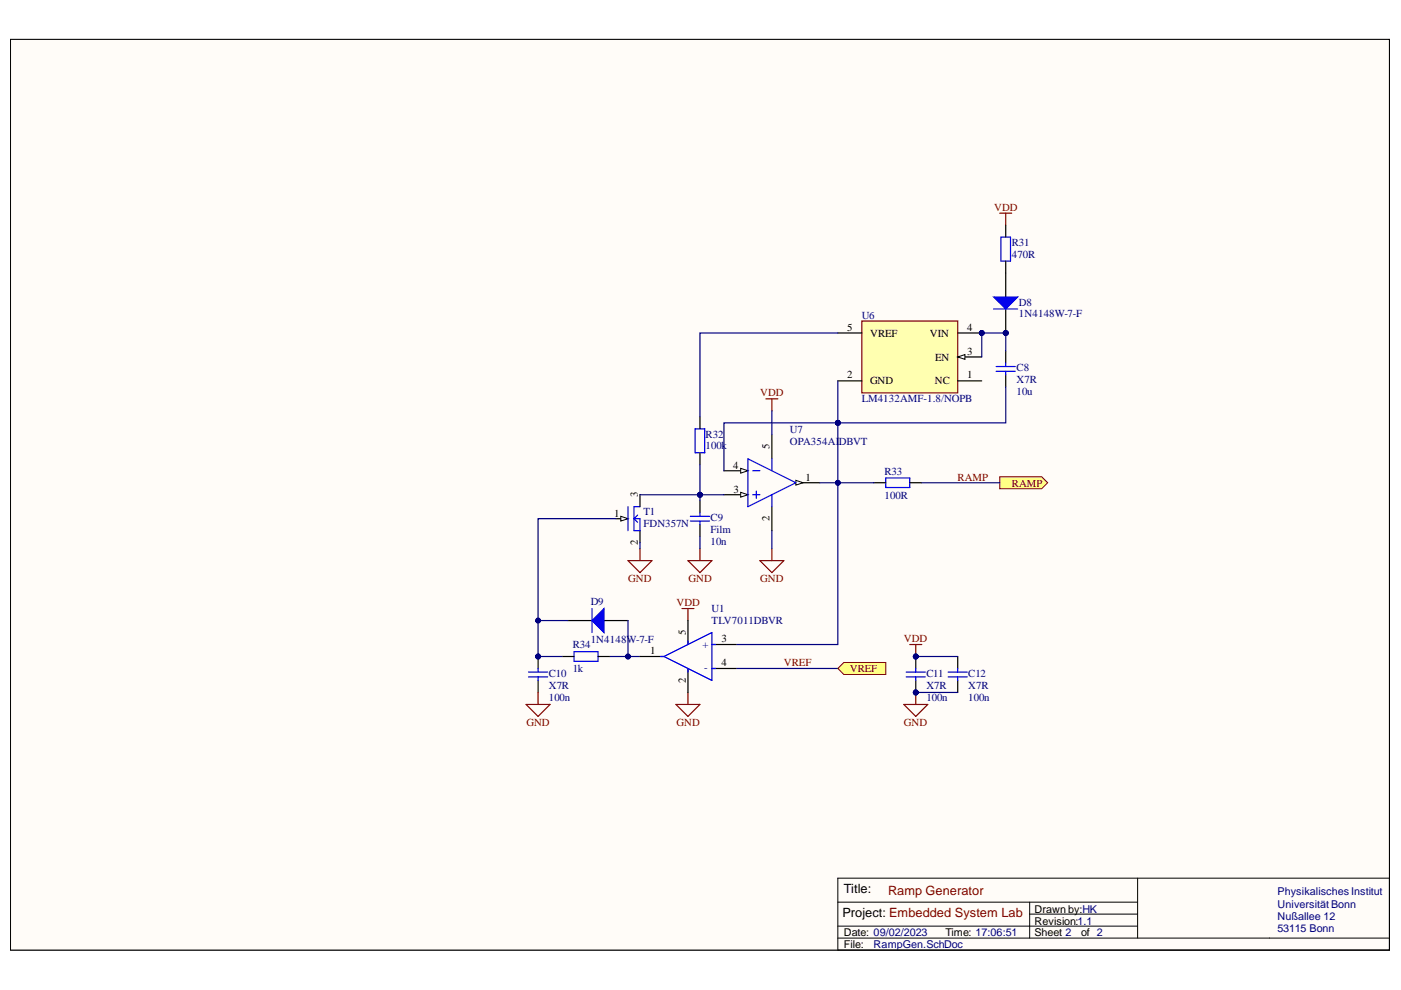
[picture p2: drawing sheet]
<svg xmlns="http://www.w3.org/2000/svg" width="297mm" height="210mm" viewBox="0 0 297 210" stroke-linecap="round" stroke-linejoin="round" font-family="sans-serif">
<defs><g id="words">
<g font-size="2.7">
<text x="178.9" y="189.4">Title:</text>
<text x="178.6" y="194.5">Project: Embedded System Lab</text>
</g>
<text font-size="2.7" fill="#800000" x="188.3" y="189.7">Ramp Generator</text>
<g font-size="2.3" fill="#800000">
<text x="210.8" y="44.7">VDD</text>
<text x="161.2" y="84.1">VDD</text>
<text x="203" y="101.9">RAMP</text>
<text x="214.5" y="103.2">RAMP</text>
<text x="133.2" y="123.5">GND</text>
<text x="146" y="123.5">GND</text>
<text x="161.2" y="123.5">GND</text>
<text x="143.4" y="128.5">VDD</text>
<text x="191.7" y="136.1">VDD</text>
<text x="166.2" y="141.2">VREF</text>
<text x="180.2" y="142.5">VREF</text>
<text x="111.6" y="154">GND</text>
<text x="143.4" y="154">GND</text>
<text x="191.7" y="154">GND</text>
</g>
<g font-size="2.3" fill="#000080">
<text x="214.5" y="52.1">R31</text>
<text x="214.5" y="54.6">470R</text>
<text x="216" y="64.8">D8</text>
<text x="182.7" y="67.6">U6</text>
<text x="216" y="67.3">1N4148W-7-F</text>
<text x="215.5" y="83.8">10u</text>
<text x="215.5" y="78.7">C8</text>
<text x="215.5" y="81.3">X7R</text>
<text x="182.7" y="85.3">LM4132AMF-1.8/NOPB</text>
<text x="149.6" y="95.3">100k</text>
<text x="149.6" y="92.8">R32</text>
<text x="167.5" y="91.8">U7</text>
<text x="167.5" y="94.3">OPA354AI</text>
<text x="177.9" y="94.3">DBVT</text>
<text x="187.5" y="100.6">R33</text>
<text x="187.5" y="105.7">100R</text>
<text x="136.4" y="109.3">T1</text>
<text x="136.4" y="111.8">FDN357N</text>
<text x="150.6" y="110.5">C9</text>
<text x="150.6" y="113.1">Film</text>
<text x="150.6" y="115.6">10n</text>
<text x="125.2" y="128.3">D9</text>
<text x="150.9" y="129.8">U1</text>
<text x="121.4" y="137.4">R34</text>
<text x="125.2" y="136.4">1N4148W-7-F</text>
<text x="148.9" y="137.4">+</text>
<text x="150.9" y="132.3">TLV7011DBVR</text>
<text x="116.4" y="143.5">C10</text>
<text x="121.4" y="142.5">1k</text>
<text x="149.3" y="142.2">-</text>
<text x="196.4" y="143.5">C11</text>
<text x="205.3" y="143.5">C12</text>
<text x="116.4" y="148.6">100n</text>
<text x="116.4" y="146">X7R</text>
<text x="196.4" y="148.6">100n</text>
<text x="196.4" y="146">X7R</text>
<text x="205.3" y="148.6">100n</text>
<text x="205.3" y="146">X7R</text>
<text x="270.9" y="189.8">PhysikalischesInstitut</text>
<text x="270.9" y="195.1">Nußallee 12</text>
<text x="270.9" y="197.6">53115 Bonn</text>
<text x="270.9" y="192.6">UniversitätBonn</text>
<text x="185.2" y="201">RampGen.SchDoc</text>
</g>
<g font-size="2.3">
<text x="179.6" y="70.1">5</text>
<text x="184.5" y="71.4">VREF</text>
<text x="197.2" y="71.4">VIN</text>
<text x="205" y="70.1">4</text>
<text x="198.3" y="76.4">EN</text>
<text x="205" y="75.2">3</text>
<text x="179.6" y="80.2">2</text>
<text x="184.5" y="81.5">GND</text>
<text x="198.2" y="81.5">NC</text>
<text x="205" y="80.2">1</text>
<text x="163.1" y="95.2" transform="rotate(-90 163.1 95.2)">5</text>
<text x="155.4" y="99.4">4</text>
<text x="170.8" y="101.9">1</text>
<text x="135.2" y="105.4" transform="rotate(-90 135.2 105.4)">3</text>
<text x="155.5" y="104.4">3</text>
<text x="130.2" y="109.5">1</text>
<text x="163.1" y="110.5" transform="rotate(-90 163.1 110.5)">2</text>
<text x="135.2" y="115.6" transform="rotate(-90 135.2 115.6)">2</text>
<text x="145.4" y="134.6" transform="rotate(-90 145.4 134.6)">5</text>
<text x="153" y="136.1">3</text>
<text x="137.8" y="138.7">1</text>
<text x="153" y="141.2">4</text>
<text x="145.4" y="144.8" transform="rotate(-90 145.4 144.8)">2</text>
<text x="219.3" y="196.1">Revision:1.1</text>
<text x="219.3" y="193.6">Drawn by:HK</text>
<text x="178.9" y="198.4">Date: 09/02/2023</text>
<text x="178.9" y="201">File:</text>
<text x="200.5" y="198.4">Time: 17:06:51</text>
<text x="219.3" y="198.4">Sheet 2</text>
<text x="229.2" y="198.4">of 2</text>
</g>
</g></defs>
<path d="M2.2 8.4h292.4v193h-292.4z" fill-rule="evenodd" fill="#fffcf8"/>
<path d="M2.2 8.4h292.4v193h-292.4z" fill="none" stroke="#000" stroke-width=".21"/>
<path d="M2.2 8.4h292.4v193h-292.4z" fill-rule="evenodd" fill="#fffcf8"/>
<path d="M2.2 8.4h292.4v193h-292.4zM177.6 186.2h117v15.2h-117zM177.6 191.3h63.6M177.6 198.9h117M177.6 196.4h63.6M218.3 191.3v7.6M218.3 193.8h22.9M241.2 186.2v12.7" fill="none" stroke="#000" stroke-width=".21"/>
<circle cx="213.2" cy="70.6" r=".51" fill="#000080"/>
<circle cx="213.2" cy="70.6" r=".51" fill="none" stroke="#000080" stroke-width=".21"/>
<path d="M213.2 57.9v5.1M213.2 65.5v5.1" fill="none" stroke="#000" stroke-width=".25"/>
<circle cx="213.2" cy="70.6" r=".51" fill="#000080"/>
<circle cx="213.2" cy="70.6" r=".51" fill="none" stroke="#000080" stroke-width=".21"/>
<path d="M210.7 63h5.1l-2.6 2.5z" fill="#00f"/>
<path d="M210.7 63h5.1l-2.6 2.5zM210.7 65.5h5.1M159.6 99.8h1.5M159.6 104.9h1.5M160.3 104.1v1.6M168.7 102.4l-10.1 5" fill="none" stroke="#00f" stroke-width=".25"/>
<path d="M168.7 102.4h5.1" fill="none" stroke="#000" stroke-width=".25"/>
<path d="M168.7 101.8l1.6 .6-1.6 .5z" fill="#f8fcff"/>
<path d="M168.7 101.8l1.6 .6-1.6 .5z" fill="none" stroke="#000" stroke-width=".21"/>
<path d="M153.5 104.9h5.1M163.7 107.4v5.1" fill="none" stroke="#000" stroke-width=".25"/>
<path d="M157 104.4l1.6 .5-1.6 .5z" fill="#f8fcff"/>
<path d="M157 104.4l1.6 .5-1.6 .5z" fill="none" stroke="#000" stroke-width=".21"/>
<path d="M153.5 99.8h5.1" fill="none" stroke="#000" stroke-width=".25"/>
<path d="M157 99.3l1.6 .5-1.6 .5z" fill="#f8fcff"/>
<path d="M157 99.3l1.6 .5-1.6 .5z" fill="none" stroke="#000" stroke-width=".21"/>
<path d="M163.7 92.2v5.1" fill="none" stroke="#000" stroke-width=".25"/>
<path d="M163.7 97.3v2.5M163.7 104.9v2.5M168.7 102.4l-10.1-5.1v10.1" fill="none" stroke="#00f" stroke-width=".25"/>
<circle cx="208.1" cy="70.6" r=".51" fill="#000080"/>
<circle cx="208.1" cy="70.6" r=".51" fill="none" stroke="#000080" stroke-width=".21"/>
<path d="M182.7 68.1h20.4v15.2h-20.4z" fill-rule="evenodd" fill="#ffffb0"/>
<path d="M182.7 68.1h20.4v15.2h-20.4z" fill="none" stroke="#800000" stroke-width=".25"/>
<path d="M203.1 70.6h5" fill="none" stroke="#000" stroke-width=".25"/>
<circle cx="208.1" cy="70.6" r=".51" fill="#000080"/>
<circle cx="208.1" cy="70.6" r=".51" fill="none" stroke="#000080" stroke-width=".21"/>
<path d="M203.1 75.7h5" fill="none" stroke="#000" stroke-width=".25"/>
<path d="M203.1 75.7l1.5-.5v1z" fill="#f8fcff"/>
<path d="M203.1 75.7l1.5-.5v1z" fill="none" stroke="#000" stroke-width=".21"/>
<path d="M213.2 47.7v2.6M213.2 55.4v2.5M177.6 70.6h5.1M148.4 88.4v2.5M148.4 96v2.5M177.6 80.8h5.1M203.1 80.8h5M130.6 110h2.5M148.4 106.2v2.5M148.4 111.2v2.6" fill="none" stroke="#000" stroke-width=".25"/>
<path d="M212.2 50.3h2v5.1h-2zM147.4 90.9h2v5.1h-2zM146.4 110.5h4M146.4 109.5h4M148.4 108.7v.8M148.4 110.5v.7" fill="none" stroke="#00f" stroke-width=".25"/>
<path d="M145.9 118.9h5l-2.5 2.5zM148.4 116.3v2.6M161.1 118.9h5.1l-2.5 2.5zM163.7 116.3v2.6M143.3 149.4h5.1l-2.5 2.5zM145.9 146.8v2.6" fill="none" stroke="#800000" stroke-width=".25"/>
<path d="M131.6 109.5l1.5 .5-1.5 .5z" fill="#f8fcff"/>
<path d="M131.6 109.5l1.5 .5-1.5 .5z" fill="none" stroke="#000" stroke-width=".21"/>
<path d="M211.2 78.7h4.1M211.2 77.7h4.1M213.2 77v.7M213.2 78.7v.8M133.1 107.4v5.1M134.4 110l.8 .7M135.2 109.2l-.8 .8M135.7 107.4h-1.3v5.1h1.3v-2.5h-1.3M187.8 101.3h5.1v2.1h-5.1z" fill="none" stroke="#00f" stroke-width=".25"/>
<path d="M213.2 74.4v2.6M213.2 79.5v2.5M135.7 104.9v2.5M135.7 112.5v2.6M185.3 102.4h2.5M192.9 102.4h2.5" fill="none" stroke="#000" stroke-width=".25"/>
<path d="M212 45.2h2.5M213.2 45.2v2.5M162.4 84.6h2.5M163.7 84.6v2.5M133.1 118.9h5.1l-2.5 2.5zM135.7 116.3v2.6M144.6 129h2.5M145.9 129v2.6" fill="none" stroke="#800000" stroke-width=".25"/>
<circle cx="194.2" cy="139.2" r=".51" fill="#000080"/>
<circle cx="194.2" cy="139.2" r=".51" fill="none" stroke="#000080" stroke-width=".21"/>
<circle cx="194.2" cy="146.8" r=".51" fill="#000080"/>
<circle cx="194.2" cy="146.8" r=".51" fill="none" stroke="#000080" stroke-width=".21"/>
<path d="M192.1 143.5h4.1M192.1 142.5h4.1" fill="none" stroke="#00f" stroke-width=".25"/>
<path d="M194.2 139.2v2.5" fill="none" stroke="#000" stroke-width=".25"/>
<circle cx="194.2" cy="139.2" r=".51" fill="#000080"/>
<circle cx="194.2" cy="139.2" r=".51" fill="none" stroke="#000080" stroke-width=".21"/>
<path d="M194.2 144.3v2.5" fill="none" stroke="#000" stroke-width=".25"/>
<circle cx="194.2" cy="146.8" r=".51" fill="#000080"/>
<circle cx="194.2" cy="146.8" r=".51" fill="none" stroke="#000080" stroke-width=".21"/>
<path d="M194.2 141.7v.8M194.2 143.5v.8" fill="none" stroke="#00f" stroke-width=".25"/>
<path d="M192.9 136.7h2.5M194.2 136.7v2.5" fill="none" stroke="#800000" stroke-width=".25"/>
<circle cx="194.2" cy="139.2" r=".51" fill="#000080"/>
<circle cx="194.2" cy="139.2" r=".51" fill="none" stroke="#000080" stroke-width=".21"/>
<path d="M191.6 149.4h5.1l-2.5 2.5zM194.2 146.8v2.6" fill="none" stroke="#800000" stroke-width=".25"/>
<circle cx="194.2" cy="146.8" r=".51" fill="#000080"/>
<circle cx="194.2" cy="146.8" r=".51" fill="none" stroke="#000080" stroke-width=".21"/>
<path d="M201 143.5h4.1M201 142.5h4.1M203.1 141.7v.8M203.1 143.5v.8" fill="none" stroke="#00f" stroke-width=".25"/>
<path d="M120.4 131.6h5.1M128.1 131.6h5M203.1 139.2v2.5M203.1 144.3v2.5" fill="none" stroke="#000" stroke-width=".25"/>
<path d="M128.1 129v5.1l-2.6-2.5z" fill="#00f"/>
<path d="M121.7 138.2h5.1v2h-5.1zM125.5 129v5.1M128.1 129v5.1l-2.6-2.5z" fill="none" stroke="#00f" stroke-width=".25"/>
<path d="M119.2 139.2h2.5M126.8 139.2h2.5" fill="none" stroke="#000" stroke-width=".25"/>
<circle cx="114.1" cy="139.2" r=".51" fill="#000080"/>
<circle cx="114.1" cy="139.2" r=".51" fill="none" stroke="#000080" stroke-width=".21"/>
<path d="M112 143.5h4.1M112 142.5h4.1" fill="none" stroke="#00f" stroke-width=".25"/>
<path d="M114.1 139.2v2.5" fill="none" stroke="#000" stroke-width=".25"/>
<circle cx="114.1" cy="139.2" r=".51" fill="#000080"/>
<circle cx="114.1" cy="139.2" r=".51" fill="none" stroke="#000080" stroke-width=".21"/>
<path d="M114.1 144.3v2.5" fill="none" stroke="#000" stroke-width=".25"/>
<path d="M114.1 141.7v.8M114.1 143.5v.8" fill="none" stroke="#00f" stroke-width=".25"/>
<path d="M111.5 149.4h5.1l-2.5 2.5zM114.1 146.8v2.6" fill="none" stroke="#800000" stroke-width=".25"/>
<path d="M177.6 70.6h-29.2v17.8M148.4 98.5v6.4" fill="none" stroke="#000080" stroke-width=".25"/>
<circle cx="148.4" cy="104.9" r=".51" fill="#000080"/>
<circle cx="148.4" cy="104.9" r=".51" fill="none" stroke="#000080" stroke-width=".21"/>
<path d="M148.4 104.9h5.1" fill="none" stroke="#000080" stroke-width=".25"/>
<circle cx="148.4" cy="104.9" r=".51" fill="#000080"/>
<circle cx="148.4" cy="104.9" r=".51" fill="none" stroke="#000080" stroke-width=".21"/>
<path d="M177.6 89.7h-24.1v10.1" fill="none" stroke="#000080" stroke-width=".25"/>
<circle cx="177.6" cy="89.7" r=".51" fill="#000080"/>
<circle cx="177.6" cy="89.7" r=".51" fill="none" stroke="#000080" stroke-width=".21"/>
<path d="M135.7 115.1v1.2M135.7 104.9h12.7M148.4 113.8v2.5M163.7 112.5v3.8" fill="none" stroke="#000080" stroke-width=".25"/>
<circle cx="148.4" cy="104.9" r=".51" fill="#000080"/>
<circle cx="148.4" cy="104.9" r=".51" fill="none" stroke="#000080" stroke-width=".21"/>
<path d="M213.2 70.6h-5.1v5.1" fill="none" stroke="#000080" stroke-width=".25"/>
<circle cx="208.1" cy="70.6" r=".51" fill="#000080"/>
<circle cx="208.1" cy="70.6" r=".51" fill="none" stroke="#000080" stroke-width=".21"/>
<circle cx="213.2" cy="70.6" r=".51" fill="#000080"/>
<circle cx="213.2" cy="70.6" r=".51" fill="none" stroke="#000080" stroke-width=".21"/>
<path d="M213.2 82v7.7h-35.6" fill="none" stroke="#000080" stroke-width=".25"/>
<circle cx="177.6" cy="89.7" r=".51" fill="#000080"/>
<circle cx="177.6" cy="89.7" r=".51" fill="none" stroke="#000080" stroke-width=".21"/>
<path d="M213.2 70.6v3.8" fill="none" stroke="#000080" stroke-width=".25"/>
<circle cx="213.2" cy="70.6" r=".51" fill="#000080"/>
<circle cx="213.2" cy="70.6" r=".51" fill="none" stroke="#000080" stroke-width=".21"/>
<path d="M177.6 80.8v8.9" fill="none" stroke="#000080" stroke-width=".25"/>
<circle cx="177.6" cy="89.7" r=".51" fill="#000080"/>
<circle cx="177.6" cy="89.7" r=".51" fill="none" stroke="#000080" stroke-width=".21"/>
<path d="M177.6 89.7v12.7h7.7" fill="none" stroke="#000080" stroke-width=".25"/>
<circle cx="177.6" cy="89.7" r=".51" fill="#000080"/>
<circle cx="177.6" cy="89.7" r=".51" fill="none" stroke="#000080" stroke-width=".21"/>
<circle cx="177.6" cy="102.4" r=".51" fill="#000080"/>
<circle cx="177.6" cy="102.4" r=".51" fill="none" stroke="#000080" stroke-width=".21"/>
<path d="M163.7 87.1v5.1M194.2 139.2h8.9" fill="none" stroke="#000080" stroke-width=".25"/>
<circle cx="194.2" cy="139.2" r=".51" fill="#000080"/>
<circle cx="194.2" cy="139.2" r=".51" fill="none" stroke="#000080" stroke-width=".21"/>
<path d="M194.2 146.8h8.9" fill="none" stroke="#000080" stroke-width=".25"/>
<circle cx="194.2" cy="146.8" r=".51" fill="#000080"/>
<circle cx="194.2" cy="146.8" r=".51" fill="none" stroke="#000080" stroke-width=".21"/>
<path d="M130.6 110h-16.5v29.2h5.1" fill="none" stroke="#000080" stroke-width=".25"/>
<circle cx="114.1" cy="131.6" r=".51" fill="#000080"/>
<circle cx="114.1" cy="131.6" r=".51" fill="none" stroke="#000080" stroke-width=".21"/>
<circle cx="114.1" cy="139.2" r=".51" fill="#000080"/>
<circle cx="114.1" cy="139.2" r=".51" fill="none" stroke="#000080" stroke-width=".21"/>
<path d="M133.1 131.6v7.6" fill="none" stroke="#000080" stroke-width=".25"/>
<circle cx="133.1" cy="139.2" r=".51" fill="#000080"/>
<circle cx="133.1" cy="139.2" r=".51" fill="none" stroke="#000080" stroke-width=".21"/>
<path d="M129.3 139.2h6.4" fill="none" stroke="#000080" stroke-width=".25"/>
<circle cx="133.1" cy="139.2" r=".51" fill="#000080"/>
<circle cx="133.1" cy="139.2" r=".51" fill="none" stroke="#000080" stroke-width=".21"/>
<path d="M114.1 131.6h6.3" fill="none" stroke="#000080" stroke-width=".25"/>
<circle cx="114.1" cy="131.6" r=".51" fill="#000080"/>
<circle cx="114.1" cy="131.6" r=".51" fill="none" stroke="#000080" stroke-width=".21"/>
<path d="M148.4 104.9v1.3" fill="none" stroke="#000080" stroke-width=".25"/>
<circle cx="148.4" cy="104.9" r=".51" fill="#000080"/>
<circle cx="148.4" cy="104.9" r=".51" fill="none" stroke="#000080" stroke-width=".21"/>
<path d="M173.8 102.4h3.8v34.3h-21.6" fill="none" stroke="#000080" stroke-width=".25"/>
<circle cx="177.6" cy="102.4" r=".51" fill="#000080"/>
<circle cx="177.6" cy="102.4" r=".51" fill="none" stroke="#000080" stroke-width=".21"/>
<path d="M156 141.7h21.6" fill="none" stroke="#000080" stroke-width=".25"/>
<path d="M135.7 139.2h5.1M145.9 131.6v5.1M150.9 136.7h5.1M145.9 141.7v5.1M150.9 141.7h5.1" fill="none" stroke="#000" stroke-width=".25"/>
<path d="M140 139.2h.8M140.8 139.2l10.1-5.1v10.2zM145.9 135.9v.8M150.9 136.7h.8M145.9 141.7v.8M150.9 141.7h.8" fill="none" stroke="#00f" stroke-width=".25"/>
<path d="M212 101.1h8.9l1.2 1.3-1.2 1.2h-8.9z" fill-rule="evenodd" fill="#ffff80"/>
<path d="M212 101.1h8.9l1.2 1.3-1.2 1.2h-8.9z" fill="none" stroke="#800000" stroke-width=".21"/>
<path d="M177.6 141.7l1.3-1.2h8.9v2.5h-8.9z" fill-rule="evenodd" fill="#ffff80"/>
<path d="M177.6 141.7l1.3-1.2h8.9v2.5h-8.9z" fill="none" stroke="#800000" stroke-width=".21"/>
<path d="M195.4 102.4h16.6" fill="none" stroke="#000080" stroke-width=".25"/>
<use href="#words"/>
</svg>
